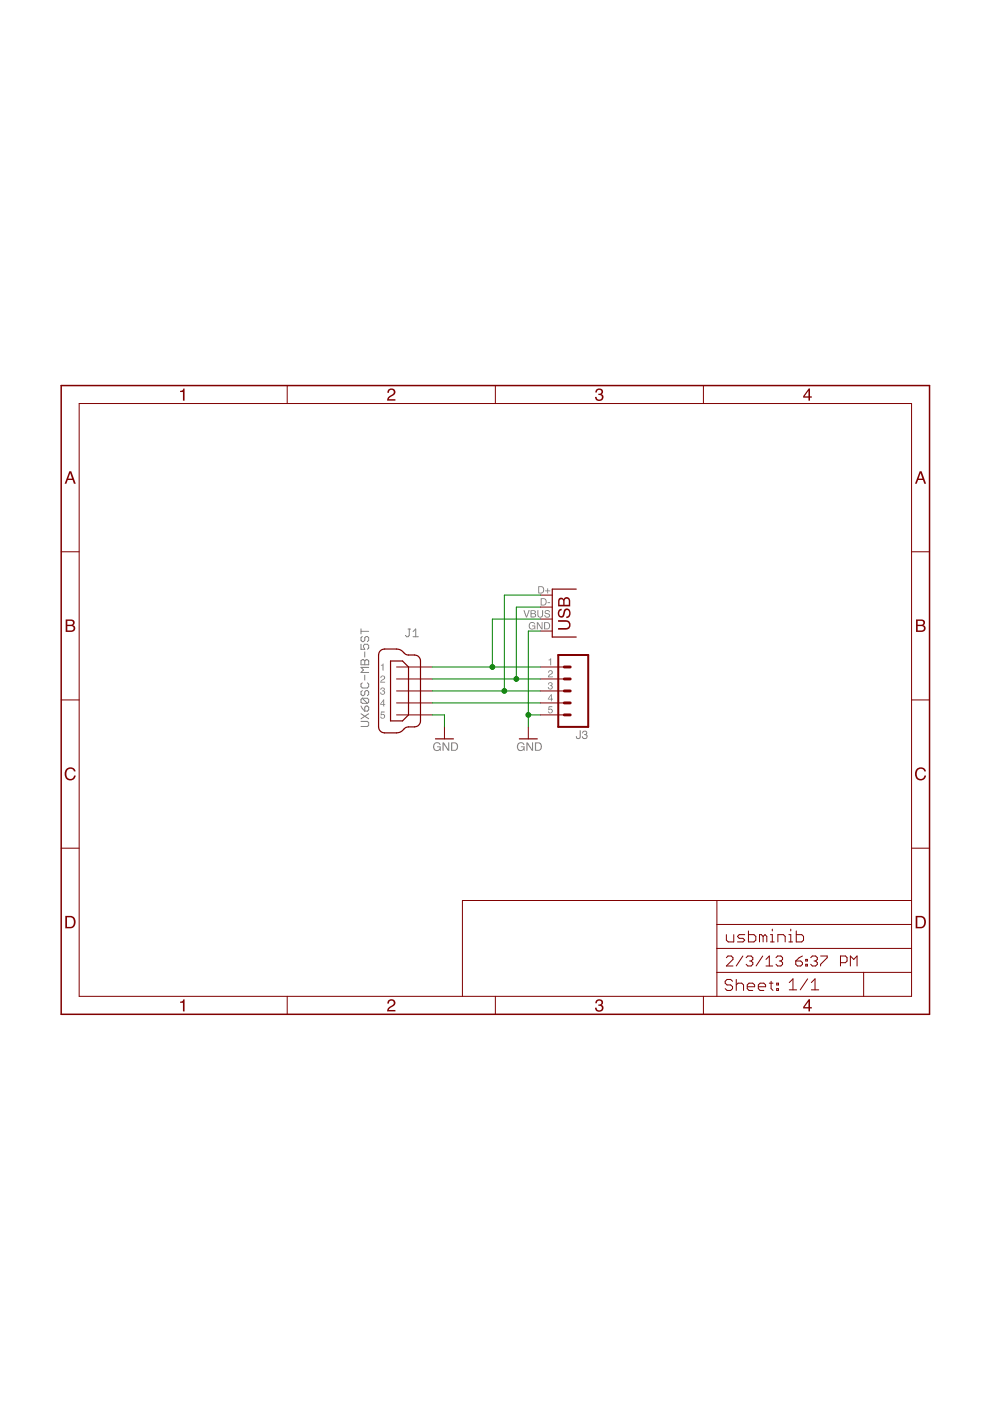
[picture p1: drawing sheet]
<svg xmlns="http://www.w3.org/2000/svg" width="210mm" height="297mm" viewBox="0 0 210 297" stroke-linecap="round" stroke-linejoin="round" font-family="sans-serif">
<g fill="#808080">
<path d="M92.1 157.6a.8 .8 0 0 1 1.3 .3h-.2a.65 .65 0 0 0-1-.2 .65 .65 0 0 0-.1 1 .57 .57 0 0 0 .7 .3 .57 .57 0 0 0 .4-.6h-.5v-.2h.8v1h-.2l-.1-.2a.88 .88 0 0 1-1.2 0 .88 .88 0 0 1-.1-1.2zM93.8 157.4h.3l.9 1.5v-1.5h.3v1.8h-.3l-.9-1.5v1.5h-.3zM95.9 157.6v1.4h.4a.7 .7 0 0 0 .6-.7 .7 .7 0 0 0-.6-.7zM95.6 157.4h.8a.91 .91 0 0 1 .7 .9 .91 .91 0 0 1-.7 .9h-.8z" fill-rule="evenodd"/>
<path d="M109.8 157.6a.8 .8 0 0 1 1.4 .3h-.2a.65 .65 0 0 0-1-.2 .65 .65 0 0 0-.1 1 .57 .57 0 0 0 .7 .3 .57 .57 0 0 0 .4-.6h-.6v-.2h.8v1h-.1l-.1-.2a.88 .88 0 0 1-1.2 0 .88 .88 0 0 1-.1-1.2zM111.6 157.4h.3l.9 1.5v-1.5h.2v1.8h-.2l-1-1.5v1.5h-.2zM113.7 157.6v1.4h.4a.7 .7 0 0 0 .6-.7 .7 .7 0 0 0-.6-.7zM113.4 157.4h.7a.91 .91 0 0 1 .8 .9 .91 .91 0 0 1-.8 .9h-.7z" fill-rule="evenodd"/>
</g>
<g fill="none" stroke="#808080" stroke-width=".21">
<path d="M76.5 136.6v1.1h.8l-.2-.6v-.2l.2-.3h.6l.3 .3v.5l-.3 .3M76.5 133.3v1.1M76.5 133.9h1.7M76.8 135l-.3 .2v.6l.3 .2h.3l.2-.2v-.6l.3-.2h.3l.3 .2v.6l-.3 .2M77.3 138.2v1.1M76.5 153h1.4l.3 .2v.6l-.3 .2h-1.4M76.5 140.1l.3-.2h.3l.2 .2 .3-.2h.3l.3 .2v.8h-1.7zM76.5 151.3l1.7 1.1M76.5 149.7l.8 1.1M76.8 144.8l-.3 .2v.6l.3 .3h1.1l.3-.3v-.6l-.3-.2M76.8 146.4l-.3 .3v.5l.3 .3h.3l.2-.3v-.5l.3-.3h.3l.3 .3v.5l-.3 .3M76.8 148h1.1l.3 .3v.6l-.3 .2"/>
<path d="M76.8 148l-.3 .3v.6l.3 .2h1.1M76.8 148l1.1 1.1M77.3 149.9l.3-.2h.3l.3 .2v.6l-.3 .3h-.6zM77.3 140.1v.8M77.3 143.1v1.1M78.2 151.3l-1.7 1.1M78.2 141.5h-1.7l.6 .5-.6 .6h1.7"/>
</g>
<g fill="#808080">
<path d="M122.9 154.9h.2v1.2a.52 .52 0 0 1-.5 .6 .52 .52 0 0 1-.5-.6h.2a.29 .29 0 0 0 .2 .4 .29 .29 0 0 0 .4-.3zM123.6 155a.5 .5 0 0 1 .7 0 .5 .5 0 0 1 0 .7 .58 .58 0 0 1-.1 1 .58 .58 0 0 1-.8-.6h.2a.35 .35 0 0 0 .5 .4 .35 .35 0 0 0 0-.6l-.3-.1 .1-.1a.29 .29 0 0 0 .4-.3 .29 .29 0 0 0-.3-.3l-.3 .2-.1 .2h-.2z" fill-rule="evenodd"/>
<path d="M116.3 139.9l.6-.3v1.5h-.2v-1.1h-.4z" fill-rule="evenodd"/>
<path d="M116.4 142.2a.52 .52 0 0 1 .8 .2 .52 .52 0 0 1-.5 .7l-.3 .3h.8v.2h-1l.2-.5a.59 .59 0 0 0 .5-.7l-.4-.1-.1 .3h-.2z" fill-rule="evenodd"/>
<path d="M116.4 144.7a.43 .43 0 0 1 .6 0 .43 .43 0 0 1 0 .6 .5 .5 0 0 1-.1 .9 .5 .5 0 0 1-.7-.5h.2a.3 .3 0 0 0 .4 .3 .3 .3 0 0 0 0-.5h-.2v-.2a.25 .25 0 0 0 .3-.2 .25 .25 0 0 0-.2-.3l-.5 .3z" fill-rule="evenodd"/>
<path d="M116.8 147.5l-.5 .7h.5zM116.8 147.2h.2v1h.2v.1h-.2v.4h-.2v-.4h-.6z" fill-rule="evenodd"/>
<path d="M116.3 149.7h.8v.2h-.6l-.1 .4a.52 .52 0 0 1 .8 .3 .52 .52 0 0 1-.4 .7 .52 .52 0 0 1-.6-.5h.2a.33 .33 0 0 0 .5 .2 .33 .33 0 0 0 0-.5 .33 .33 0 0 0-.5 .1h-.2z" fill-rule="evenodd"/>
</g>
<path d="M86.5 133.4h.5M86.8 133.4v1.3l-.3 .3h-.3l-.2-.3M87.6 135h1.1M87.6 133.9l.5-.5v1.6" fill="none" stroke="#808080" stroke-width=".21"/>
<g fill="#808080">
<path d="M80.8 141l.5-.3v1.5h-.2v-1.1h-.3z" fill-rule="evenodd"/>
<path d="M80.8 143.3a.52 .52 0 0 1 .8 .3 .52 .52 0 0 1-.5 .6l-.3 .3h.8v.2h-1l.2-.5a.59 .59 0 0 0 .6-.7l-.4-.1-.1 .4h-.2z" fill-rule="evenodd"/>
<path d="M80.8 145.9a.43 .43 0 0 1 .7-.1 .43 .43 0 0 1-.1 .7 .5 .5 0 0 1-.1 .8 .5 .5 0 0 1-.7-.5h.2a.3 .3 0 0 0 .4 .3 .3 .3 0 0 0 0-.5h-.2l.1-.2a.25 .25 0 0 0 .3-.2 .25 .25 0 0 0-.3-.3l-.5 .4z" fill-rule="evenodd"/>
<path d="M81.3 148.6l-.5 .7h.5zM81.3 148.3h.2v1h.2v.1h-.2v.4h-.2v-.4h-.7z" fill-rule="evenodd"/>
<path d="M80.8 150.9h.8v.1h-.7v.5a.52 .52 0 0 1 .7 .2 .52 .52 0 0 1-.3 .7 .52 .52 0 0 1-.7-.4h.2a.33 .33 0 0 0 .5 .1 .33 .33 0 0 0 0-.5 .33 .33 0 0 0-.5 .1h-.1z" fill-rule="evenodd"/>
<path d="M114.3 124.5v1.2h.4a.6 .6 0 0 0 .5-.6 .6 .6 0 0 0-.5-.6zM114.1 124.3h.6a.78 .78 0 0 1 .7 .8 .78 .78 0 0 1-.7 .7h-.6zM116 124.7h.2v.5h.5v.2h-.5v.4h-.2v-.4h-.4v-.2h.4z" fill-rule="evenodd"/>
<path d="M114.8 127v1.2h.4a.6 .6 0 0 0 .5-.6 .6 .6 0 0 0-.5-.6zM114.6 126.8h.7a.78 .78 0 0 1 .6 .8 .78 .78 0 0 1-.6 .8h-.7zM116.1 127.7h.5v.2h-.5z" fill-rule="evenodd"/>
<path d="M112.3 132.1a.68 .68 0 0 1 1.2 .3h-.2a.58 .58 0 0 0-1 .1 .58 .58 0 0 0 .5 .8 .45 .45 0 0 0 .5-.5h-.5v-.2h.7v.8l-.2-.2a.77 .77 0 0 1-1.1 0 .77 .77 0 0 1 .1-1.1zM113.8 131.9h.3l.7 1.3v-1.3h.2v1.5h-.2l-.8-1.2v1.2h-.2zM115.6 132.1v1.2h.4a.6 .6 0 0 0 .4-.6 .6 .6 0 0 0-.5-.6zM115.4 131.9h.6a.78 .78 0 0 1 .6 .8 .78 .78 0 0 1-.6 .7h-.6z" fill-rule="evenodd"/>
<path d="M111 129.4h.2l.4 1.3 .5-1.3h.2l-.6 1.5h-.2zM112.7 129.5v.5h.4a.25 .25 0 0 0 .3-.2 .25 .25 0 0 0-.3-.3zM112.7 130.2v.5l.7-.1-.1-.4zM112.5 129.4h.7a.38 .38 0 0 1 .4 .2 .38 .38 0 0 1-.2 .5 .43 .43 0 0 1 .3 .5 .43 .43 0 0 1-.6 .3h-.6zM113.9 129.4h.3v.9a.4 .4 0 0 0 .3 .5 .4 .4 0 0 0 .4-.5v-.9h.2v.8a.61 .61 0 0 1-.6 .7 .61 .61 0 0 1-.6-.7zM115.6 129.5l.4-.2a.5 .5 0 0 1 .6 .5h-.2a.36 .36 0 0 0-.4-.3 .36 .36 0 0 0-.3 .4h.1a.66 .66 0 0 1 .8 .9 .66 .66 0 0 1-.7 .1 .66 .66 0 0 1-.5-.5h.2a.4 .4 0 0 0 .4 .4 .4 .4 0 0 0 .4-.4v-.1a.64 .64 0 0 1-.7-.2 .64 .64 0 0 1-.1-.6z" fill-rule="evenodd"/>
</g>
<path d="M92.3 156.7h3.8M110.1 156.7h3.8" fill="none" stroke="#800000" stroke-width=".25"/>
<g fill="none" stroke="#800000" stroke-width=".21">
<path d="M16.8 85.6v125.6M13 117h3.8M94.2 154.1v2.6M112 154.1v2.6M114.6 141.4h5M114.6 144h5M114.6 146.5h5M114.6 149h5M114.6 151.6h5M152 190.9v20.3M152 196h41.3M154 198.2v1.1l.4 .4h1.2v-1.5"/>
<path d="M157.9 198.2h-1.2l-.3 .3 .3 .4h.8l.4 .4-.4 .4h-1.1M158.7 197.4v2.3h1.2l.4-.4v-.8l-.4-.3h-1.2M161.8 198.5l-.4-.3h-.4v1.5M161.8 198.5v1.2M161.8 198.5l.4-.3 .4 .3v1.2M163.4 199.7h.7M163.4 198.2h.3v1.5M163.7 197v.4M164.9 199.7v-1.5h1.2l.4 .3v1.2M167.3 199.7h.7M167.3 198.2h.4v1.5M167.7 197v.4"/>
<path d="M168.8 197.4v2.3h1.2l.4-.4v-.8l-.4-.3h-1.2M193.3 190.9h-95.3v20.3M152 206.2h41.3M152 201.1h41.3M154 203.1l.3-.4h.7l.4 .4v.3l-1.4 1.4h1.4M155.3 208l-.4-.3h-.7l-.4 .3v.4l.4 .4h.7l.4 .4v.4l-.4 .4h-.7l-.4-.4M156.1 207.7v2.3M156.1 208.8l.4-.4h.8l.3 .4v1.2M157.5 202.7l-1.4 2.1M158.2 203.1l.4-.4h.7l.3 .4v.3l-.3 .4M158.4 209.2h1.6v-.4l-.4-.4h-.8l-.4 .4v.8l.4 .4h.8M158.9 203.8h.4"/>
<path d="M159.3 203.8l.3 .3v.3l-.3 .4h-.7l-.4-.4M160.8 209.2h1.5v-.4l-.4-.4h-.7l-.4 .4v.8l.4 .4h.7M161.7 202.7l-1.4 2.1M162.4 204.8h1.4M162.4 203.4l.7-.7v2.1M163.1 208.4h.8M163.5 208v1.6l.4 .4M164.5 203.1l.4-.4h.7l.3 .4v.3l-.3 .4M164.7 208.4h.4v.4h-.4zM164.7 209.6h.4v.4h-.4zM165.2 203.8h.4M165.6 203.8l.3 .3v.3l-.3 .4h-.7l-.4-.4"/>
<path d="M167.3 208.3l.8-.8v2.4M167.3 209.9h1.6M168.7 203.8h1.1l.3 .3v.3l-.3 .4h-.7l-.4-.4zM170.1 202.7l-.7 .4-.7 .7M170.8 204.4h.4v.4h-.4zM170.8 203.4h.4v.4h-.4zM171.2 207.5l-1.5 2.4M171.9 203.1l.3-.4h.7l.4 .4v.3l-.4 .4M172 209.9h1.6M172 208.3l.8-.8v2.4M172.6 203.8h.3M172.9 203.8l.4 .3v.3l-.4 .4h-.7l-.3-.4"/>
<path d="M174 202.7h1.4v.4l-1.4 1.3v.4M178.2 204.1h1.1l.3-.3v-.7l-.3-.4h-1.1v2.1M180.3 204.8v-2.1l.7 .7 .7-.7v2.1M183.1 206.2v5"/>
</g>
<path d="M118.4 138.9h6.3v15.2h-6.3z" fill="none" stroke="#800000" stroke-width=".42"/>
<path d="M119.6 146.5h1.3M119.6 144h1.3M119.6 141.4h1.3M119.6 151.6h1.3M119.6 149h1.3" fill="none" stroke="#800000" stroke-width=".61"/>
<path d="M13 81.7v133.4" fill="none" stroke="#800000" stroke-width=".32"/>
<path d="M14.9 100.3l-.4 1.2h.8zM14.7 99.9h.4l1 2.7h-.4l-.3-.8h-1l-.3 .8h-.4z" fill-rule="evenodd" fill="#800000"/>
<path d="M13 148.4h3.8" fill="none" stroke="#800000" stroke-width=".21"/>
<path d="M14.3 131.6v.9h.6a.43 .43 0 0 0 .6-.5 .43 .43 0 0 0-.6-.4zM14.3 132.7v1h.7a.48 .48 0 0 0 .6-.5 .48 .48 0 0 0-.6-.5zM13.9 131.3h1.2a.65 .65 0 0 1 .7 .5 .65 .65 0 0 1-.3 .8 .75 .75 0 0 1 .4 .9 .75 .75 0 0 1-.9 .5h-1.1z" fill-rule="evenodd" fill="#800000"/>
<path d="M13 179.8h3.8" fill="none" stroke="#800000" stroke-width=".21"/>
<g fill="#800000">
<path d="M14 163.1a1.15 1.15 0 0 1 1.2-.4 1.15 1.15 0 0 1 .8 .9h-.3a.85 .85 0 0 0-1.1-.6 .85 .85 0 0 0-.5 1.1 .83 .83 0 0 0 .6 1 .83 .83 0 0 0 1-.7h.4a1.22 1.22 0 0 1-1.6 1 1.22 1.22 0 0 1-.8-1.6z" fill-rule="evenodd"/>
<path d="M14.2 194.5v2h.6a1.03 1.03 0 0 0 .9-1 1.03 1.03 0 0 0-.9-1zM13.8 194.2h1.1a1.34 1.34 0 0 1 1.1 1.3 1.34 1.34 0 0 1-1.1 1.3h-1.1z" fill-rule="evenodd"/>
</g>
<path d="M13 215.1h184.1" fill="none" stroke="#800000" stroke-width=".32"/>
<path d="M16.8 211.2h176.5M60.9 211.2v3.9" fill="none" stroke="#800000" stroke-width=".21"/>
<path d="M38.2 212.4l.5-.1 .2-.4h.2v2.5h-.3v-1.8h-.6z" fill-rule="evenodd" fill="#800000"/>
<path d="M105 211.2v3.9" fill="none" stroke="#800000" stroke-width=".21"/>
<path d="M82.4 212a.84 .84 0 0 1 1.4 .3 .84 .84 0 0 1-.6 1.2l-.5 .3-.3 .3h1.4v.3h-1.7a1.45 1.45 0 0 1 1.1-1.3 .52 .52 0 0 0 .2-.7 .52 .52 0 0 0-.6-.2 .52 .52 0 0 0-.3 .6h-.4z" fill-rule="evenodd" fill="#800000"/>
<path d="M149.1 211.2v3.9" fill="none" stroke="#800000" stroke-width=".21"/>
<g fill="#800000">
<path d="M126.5 212a.75 .75 0 0 1 1.1 0 .75 .75 0 0 1 0 1l-.1 .1a.83 .83 0 0 1 .3 1.2 .83 .83 0 0 1-1.3 .1l-.2-.3-.1-.5h.3a.52 .52 0 0 0 .4 .7 .52 .52 0 0 0 .6-.4 .52 .52 0 0 0-.3-.6h-.3v-.3a.47 .47 0 0 0 .6-.3 .47 .47 0 0 0-.3-.6 .47 .47 0 0 0-.6 .3l-.1 .3h-.3z" fill-rule="evenodd"/>
<path d="M171.4 212.4l-.8 1.1h.8zM171.5 211.9h.2v1.6h.4v.3h-.4v.6h-.3v-.6h-1.1v-.3z" fill-rule="evenodd"/>
</g>
<path d="M197.1 81.7v133.4" fill="none" stroke="#800000" stroke-width=".32"/>
<path d="M193.3 85.6v125.6M193.3 117h3.8" fill="none" stroke="#800000" stroke-width=".21"/>
<path d="M195.2 100.3l-.4 1.2h.8zM195 99.9h.4l1 2.7h-.4l-.3-.8h-1l-.3 .8h-.4z" fill-rule="evenodd" fill="#800000"/>
<path d="M193.3 148.4h3.8" fill="none" stroke="#800000" stroke-width=".21"/>
<path d="M194.6 131.6v.9h.6a.43 .43 0 0 0 .6-.5 .43 .43 0 0 0-.6-.4zM194.6 132.7v1h.7a.48 .48 0 0 0 .6-.5 .48 .48 0 0 0-.6-.5zM194.2 131.3h1.2a.65 .65 0 0 1 .7 .5 .65 .65 0 0 1-.3 .8 .75 .75 0 0 1 .4 .9 .75 .75 0 0 1-.9 .5h-1.1z" fill-rule="evenodd" fill="#800000"/>
<path d="M193.3 179.8h3.8" fill="none" stroke="#800000" stroke-width=".21"/>
<g fill="#800000">
<path d="M194.3 163.1a1.15 1.15 0 0 1 1.2-.4 1.15 1.15 0 0 1 .8 .9h-.3a.85 .85 0 0 0-1.1-.6 .85 .85 0 0 0-.5 1.1 .83 .83 0 0 0 .6 1 .83 .83 0 0 0 1-.7h.3a1.22 1.22 0 0 1-1.5 1 1.22 1.22 0 0 1-.8-1.6z" fill-rule="evenodd"/>
<path d="M194.5 194.5v2h.6a1.03 1.03 0 0 0 .9-1 1.03 1.03 0 0 0-.9-1zM194.1 194.2h1.1a1.34 1.34 0 0 1 1.1 1.3 1.34 1.34 0 0 1-1.1 1.3h-1.1z" fill-rule="evenodd"/>
</g>
<path d="M13 81.7h184.1" fill="none" stroke="#800000" stroke-width=".32"/>
<path d="M16.8 85.6h176.5M60.9 81.7v3.9" fill="none" stroke="#800000" stroke-width=".21"/>
<path d="M38.2 82.9l.5-.1 .2-.4h.2v2.5h-.3v-1.8h-.6z" fill-rule="evenodd" fill="#800000"/>
<path d="M105 81.7v3.9" fill="none" stroke="#800000" stroke-width=".21"/>
<path d="M82.4 82.5a.84 .84 0 0 1 1.4 .3 .84 .84 0 0 1-.6 1.2l-.5 .3-.3 .3h1.4v.3h-1.7a1.45 1.45 0 0 1 1.1-1.3 .52 .52 0 0 0 .2-.7 .52 .52 0 0 0-.6-.2 .52 .52 0 0 0-.3 .6h-.4z" fill-rule="evenodd" fill="#800000"/>
<path d="M149.1 81.7v3.9" fill="none" stroke="#800000" stroke-width=".21"/>
<g fill="#800000">
<path d="M126.5 82.5a.75 .75 0 0 1 1.1 0 .75 .75 0 0 1 0 1l-.1 .1a.83 .83 0 0 1 .3 1.2 .83 .83 0 0 1-1.3 .1l-.2-.3-.1-.4h.3a.52 .52 0 0 0 .4 .6 .52 .52 0 0 0 .6-.4 .52 .52 0 0 0-.3-.6h-.3v-.3a.47 .47 0 0 0 .6-.3 .47 .47 0 0 0-.3-.6 .47 .47 0 0 0-.6 .3l-.1 .3h-.3z" fill-rule="evenodd"/>
<path d="M171.4 82.9l-.8 1.1h.8zM171.5 82.4h.2v1.6h.4v.3h-.4v.6h-.3v-.6h-1.1v-.3z" fill-rule="evenodd"/>
</g>
<path d="M80.8 137.9l.7-.3h2.9l.7 .3 .7 .7a2.26 2.26 0 0 0 2.1 .3l.8 .2 .3 .5 .2 .5v12.7l-.2 .6-.3 .4a2.77 2.77 0 0 1-2.1 .3l-.6 .1-1.2 1.1-.7 .1-2.8-.1-.5-.2-.4-.4-.1-.6v-15.2l.1-.6zM122.2 124.9h-5.1v10.2h5.1M82.8 140.1h2.5l1.3 1.3v10.2l-1.3 1.2h-2.5z" fill="none" stroke="#800000" stroke-width=".25"/>
<path d="M84.1 141.4h7.6M84.1 144h7.6M84.1 146.5h7.6M84.1 149h7.6M84.1 151.6h7.6" fill="none" stroke="#800000" stroke-width=".21"/>
<path d="M118.3 131.5h1.5a1.02 1.02 0 0 1 1.2 1 1.02 1.02 0 0 1-1.2 1h-1.5v-.3h1.6a.66 .66 0 0 0 .8-.7 .66 .66 0 0 0-.8-.7h-1.6zM118.6 129.2l.5-.1v.3a.6 .6 0 0 0-.5 .6 .6 .6 0 0 0 .6 .6l.1-.1a2.1 2.1 0 0 1 .7-1.5 1.03 1.03 0 0 1 1 .8 1.03 1.03 0 0 1-.5 1.1l-.4 .1v-.3a.68 .68 0 0 0 .6-.7 .68 .68 0 0 0-.6-.6l-.2 .2a1.44 1.44 0 0 1-.8 1.4 .99 .99 0 0 1-.8-.8 .99 .99 0 0 1 .3-1zM118.7 127.2l-.1 1h.8v-.6a.42 .42 0 0 0-.2-.5 .42 .42 0 0 0-.5 .1zM119.8 127l-.1 1.2h.9l-.1-1.1-.4-.2zM118.6 126.8l.6-.1 .3 .4a.72 .72 0 0 1 .9-.5 .72 .72 0 0 1 .5 .9v1.1h-2.6l.1-1.4z" fill-rule="evenodd" fill="#800000"/>
<path d="M114.6 126.2h2.5M114.6 128.7h2.5M114.6 133.8h2.5M114.6 131.3h2.5" fill="none" stroke="#800000" stroke-width=".21"/>
<path d="M114.6 131.3h-10.2v10.1M114.6 128.7h-5.1v15.3M114.6 126.2h-7.7v20.3M114.6 133.8h-2.6v20.3M91.7 141.4h22.9M91.7 144h22.9M91.7 146.5h22.9M91.7 149h22.9M91.7 151.6h2.5v2.5M112 151.6h2.6" fill="none" stroke="#008000" stroke-width=".21"/>
<g fill="#008000" stroke="#008000" stroke-width=".21">
<circle cx="104.4" cy="141.4" r=".51"/>
<circle cx="109.5" cy="144" r=".51"/>
<circle cx="106.9" cy="146.5" r=".51"/>
<circle cx="112" cy="151.6" r=".51"/>
</g>
</svg>
